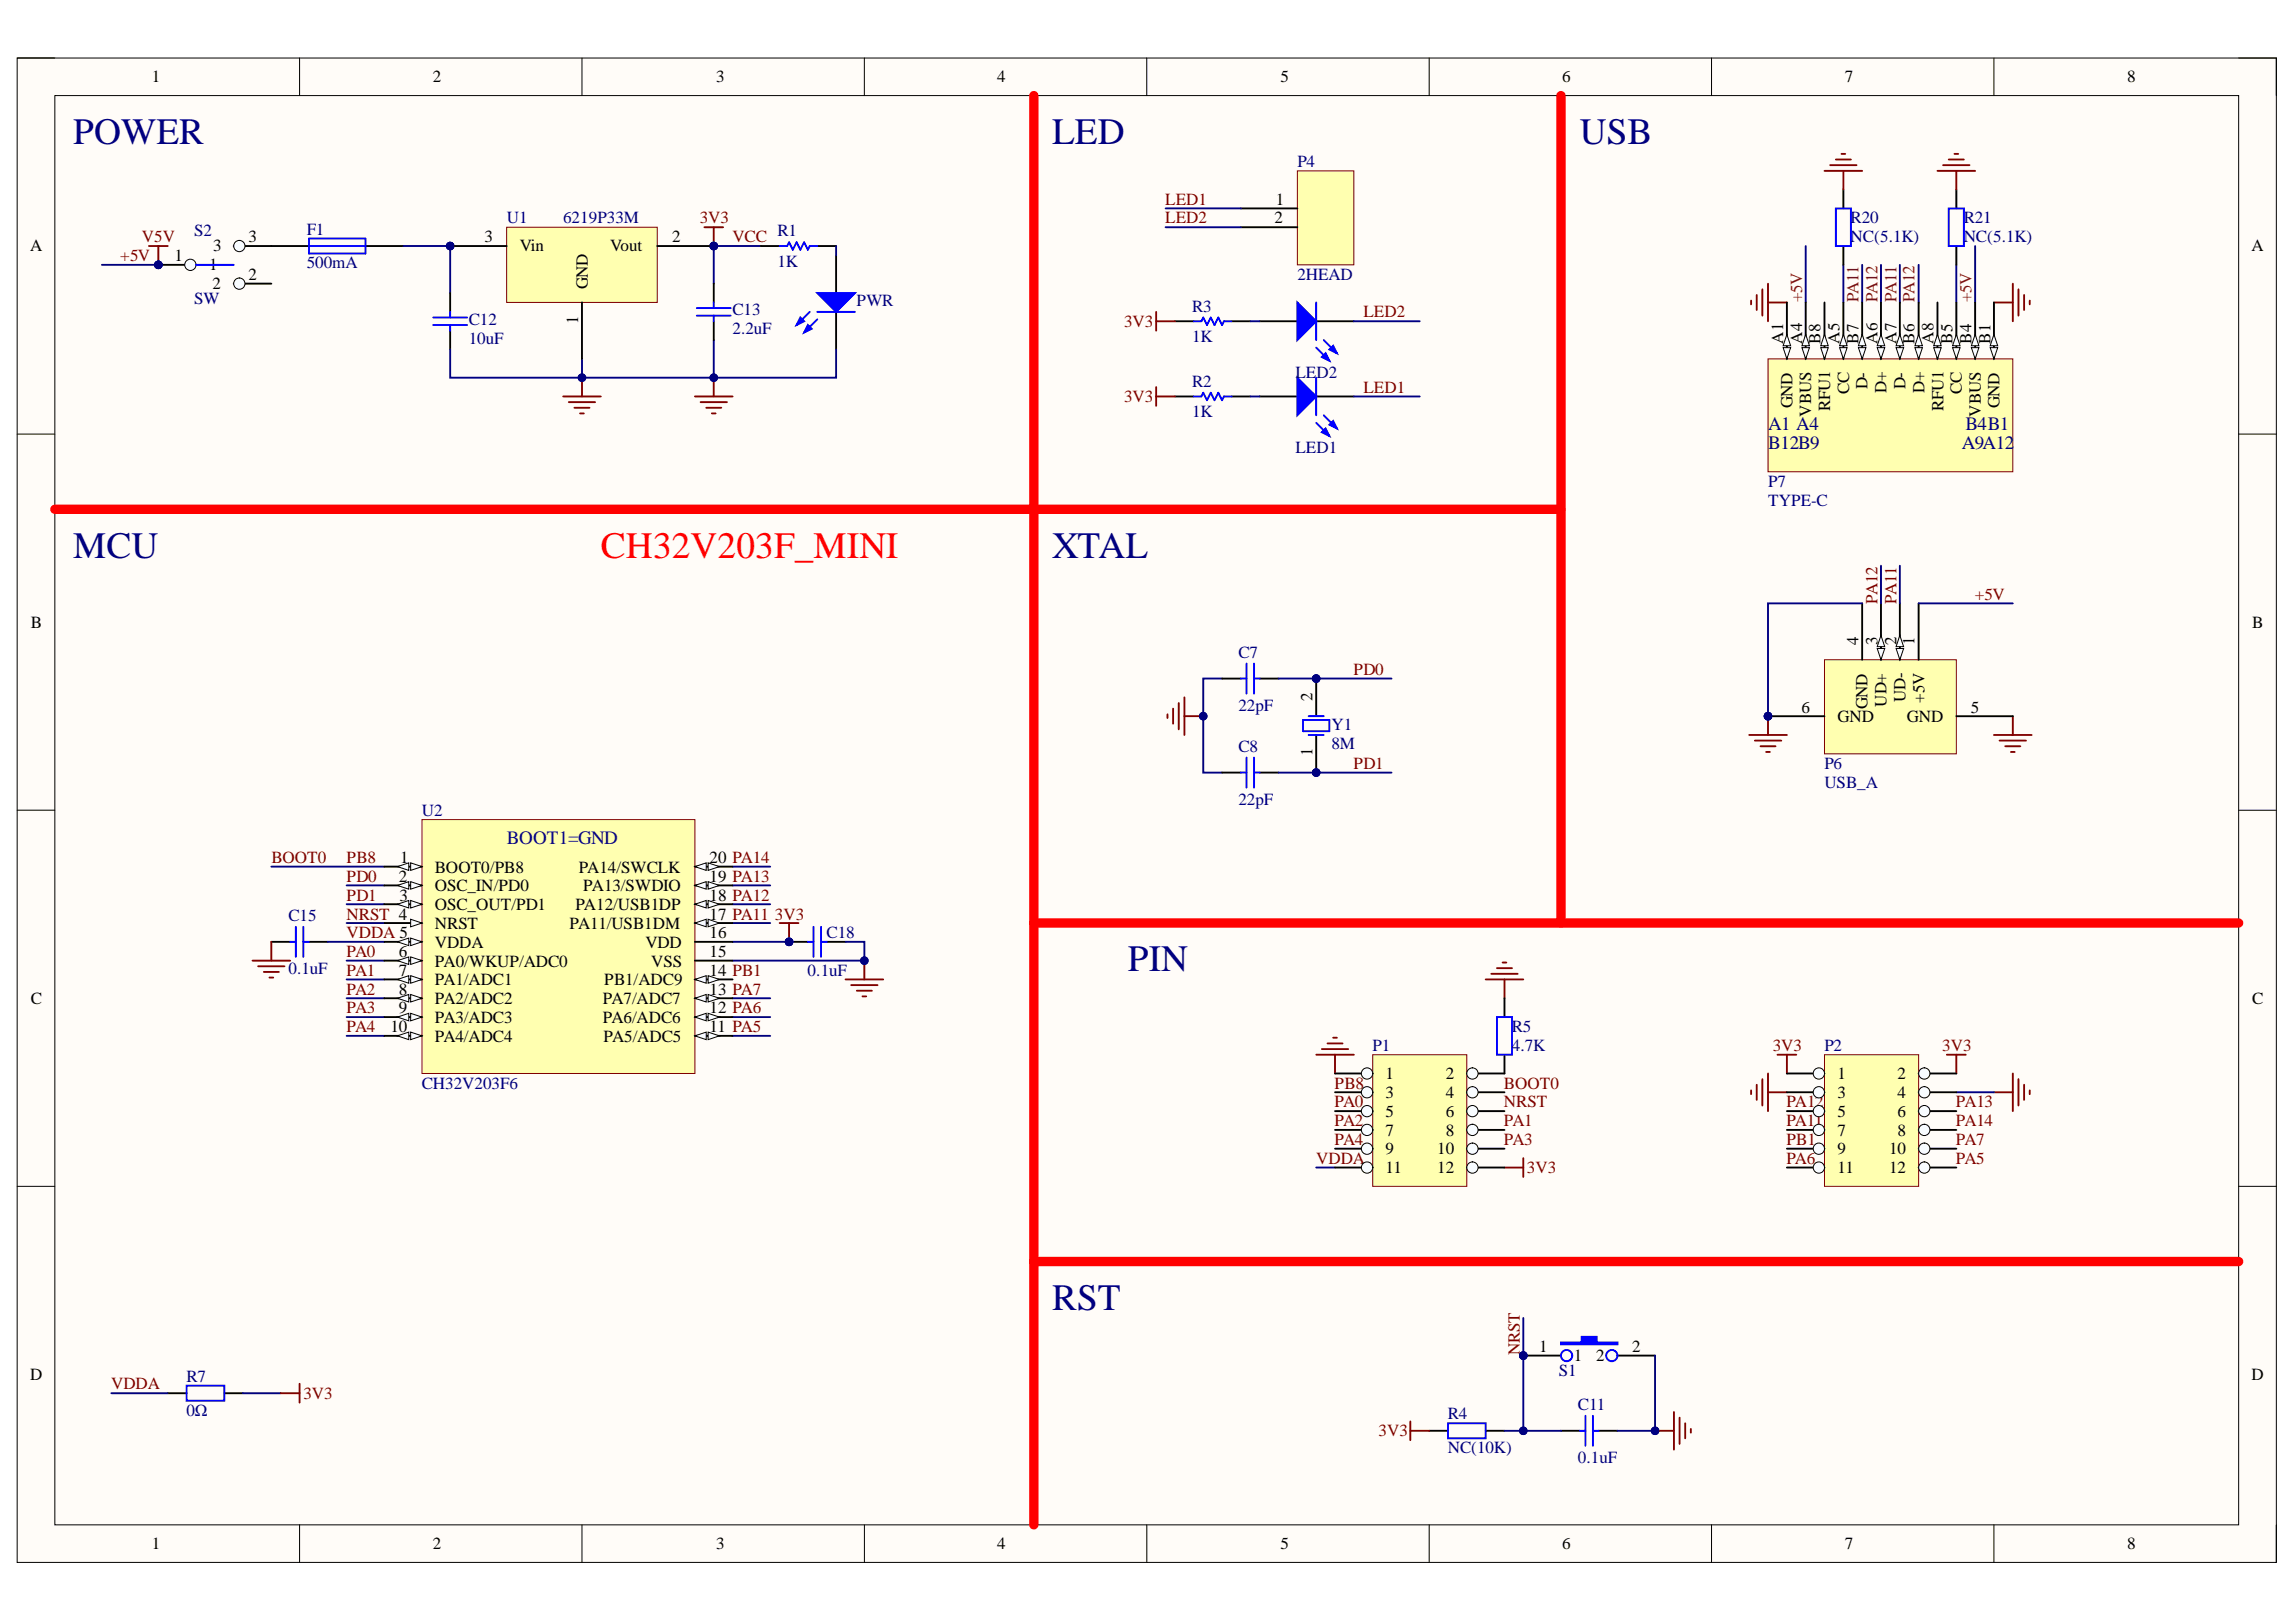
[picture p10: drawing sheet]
<svg xmlns="http://www.w3.org/2000/svg" width="297mm" height="210mm" viewBox="0 0 297 210" stroke-linecap="round" stroke-linejoin="round" font-family="sans-serif">
<defs><g id="words">
<g font-size="4.8" fill="#000080">
<text x="9.5" y="18.6">POWER</text>
<text x="136.1" y="18.6">LED</text>
<text x="204.4" y="18.6">USB</text>
<text x="9.5" y="72.2">MCU</text>
<text x="136.1" y="72.2">XTAL</text>
<text x="145.9" y="125.7">PIN</text>
<text x="136.1" y="169.5">RST</text>
</g>
<text font-size="4.8" fill="#f00" x="77.7" y="72.2">CH32V203F_MINI</text>
<g font-size="2.5" fill="#000080">
<text x="228.8" y="58.1">B12B9</text>
<text x="228.8" y="55.6">A1 A4</text>
<text x="253.8" y="58.1">A9A12</text>
<text x="254.3" y="55.6">B4B1</text>
</g>
<text font-size="2.5" fill="#0c0087" x="65.6" y="109.2">BOOT1=GND</text>
<g font-size="2.2">
<text x="19.6" y="10.6">1</text>
<text x="56" y="10.6">2</text>
<text x="92.6" y="10.6">3</text>
<text x="129" y="10.6">4</text>
<text x="165.6" y="10.6">5</text>
<text x="202.1" y="10.6">6</text>
<text x="238.7" y="10.6">7</text>
<text x="275.2" y="10.6">8</text>
<text x="164.9" y="28.9">2</text>
<text x="165.1" y="26.5">1</text>
<text x="3.9" y="32.5">A</text>
<text x="22.6" y="33.8">1</text>
<text x="27.1" y="35">1</text>
<text x="27.6" y="32.5">3</text>
<text x="32.1" y="31.4">3</text>
<text x="62.7" y="31.4">3</text>
<text x="67.3" y="32.5">Vin</text>
<text x="78.9" y="32.5">Vout</text>
<text x="87" y="31.4">2</text>
<text x="291.3" y="32.5">A</text>
<text x="27.5" y="37.4">2</text>
<text x="32.1" y="36.3">2</text>
<text x="74.8" y="41.9" transform="rotate(-90 74.8 41.9)">1</text>
<text x="76.1" y="37.4" transform="rotate(-90 76.1 37.4)">GND</text>
<text x="230.7" y="44.5" transform="rotate(-90 230.7 44.5)">A1</text>
<text x="233.2" y="44.5" transform="rotate(-90 233.2 44.5)">A4</text>
<text x="235.5" y="44.5" transform="rotate(-90 235.5 44.5)">B8</text>
<text x="238" y="44.5" transform="rotate(-90 238 44.5)">A5</text>
<text x="240.4" y="44.5" transform="rotate(-90 240.4 44.5)">B7</text>
<text x="242.9" y="44.5" transform="rotate(-90 242.9 44.5)">A6</text>
<text x="245.3" y="44.5" transform="rotate(-90 245.3 44.5)">A7</text>
<text x="247.7" y="44.5" transform="rotate(-90 247.7 44.5)">B6</text>
<text x="250.2" y="44.5" transform="rotate(-90 250.2 44.5)">A8</text>
<text x="252.6" y="44.5" transform="rotate(-90 252.6 44.5)">B5</text>
<text x="255.1" y="44.5" transform="rotate(-90 255.1 44.5)">B4</text>
<text x="257.5" y="44.5" transform="rotate(-90 257.5 44.5)">B1</text>
<text x="231.9" y="52.8" transform="rotate(-90 231.9 52.8)">GND</text>
<text x="234.3" y="53.9" transform="rotate(-90 234.3 53.9)">VBUS</text>
<text x="236.8" y="53.3" transform="rotate(-90 236.8 53.3)">RFU1</text>
<text x="239.2" y="51" transform="rotate(-90 239.2 51)">CC</text>
<text x="241.6" y="50.4" transform="rotate(-90 241.6 50.4)">D-</text>
<text x="244.1" y="50.9" transform="rotate(-90 244.1 50.9)">D+</text>
<text x="246.5" y="50.4" transform="rotate(-90 246.5 50.4)">D-</text>
<text x="249" y="50.9" transform="rotate(-90 249 50.9)">D+</text>
<text x="251.4" y="53.3" transform="rotate(-90 251.4 53.3)">RFU1</text>
<text x="253.8" y="51" transform="rotate(-90 253.8 51)">CC</text>
<text x="256.2" y="53.9" transform="rotate(-90 256.2 53.9)">VBUS</text>
<text x="258.7" y="52.8" transform="rotate(-90 258.7 52.8)">GND</text>
<text x="4" y="81.2">B</text>
<text x="240.4" y="83.4" transform="rotate(-90 240.4 83.4)">4</text>
<text x="242.9" y="83.4" transform="rotate(-90 242.9 83.4)">3</text>
<text x="245.3" y="83.4" transform="rotate(-90 245.3 83.4)">2</text>
<text x="247.7" y="83.4" transform="rotate(-90 247.7 83.4)">1</text>
<text x="291.4" y="81.2">B</text>
<text x="169.8" y="90.7" transform="rotate(-90 169.8 90.7)">2</text>
<text x="233.1" y="92.2">6</text>
<text x="237.7" y="93.4">GND</text>
<text x="241.6" y="91.8" transform="rotate(-90 241.6 91.8)">GND</text>
<text x="244.1" y="91.5" transform="rotate(-90 244.1 91.5)">UD+</text>
<text x="246.5" y="90.9" transform="rotate(-90 246.5 90.9)">UD-</text>
<text x="246.7" y="93.4">GND</text>
<text x="249" y="91" transform="rotate(-90 249 91)">+5V</text>
<text x="255" y="92.2">5</text>
<text x="169.8" y="97.9" transform="rotate(-90 169.8 97.9)">1</text>
<text x="51.8" y="111.7">1</text>
<text x="56.3" y="112.9">BOOT0/PB8</text>
<text x="74.9" y="112.9">PA14/SWCLK</text>
<text x="91.8" y="111.7">20 PA14</text>
<text x="51.6" y="114.1">2</text>
<text x="51.7" y="116.6">3</text>
<text x="56.3" y="115.3">OSC_IN/PD0</text>
<text x="56.3" y="117.7">OSC_OUT/PD1</text>
<text x="74.4" y="117.7">PA12/USB1DP</text>
<text x="75.5" y="115.3">PA13/SWDIO</text>
<text x="91.8" y="114.1">19 PA13</text>
<text x="91.8" y="119">17 PA11</text>
<text x="91.8" y="116.6">18 PA12</text>
<text x="51.6" y="123.8">6</text>
<text x="56.3" y="120.2">NRST</text>
<text x="56.3" y="125.1">PA0/WKUP/ADC0</text>
<text x="56.3" y="122.6">VDDA</text>
<text x="73.7" y="120.2">PA11/USB1DM</text>
<text x="83.5" y="122.6">VDD</text>
<text x="84.3" y="125.1">VSS</text>
<text x="91.8" y="123.8">15</text>
<text x="91.8" y="121.4">16</text>
<text x="4" y="129.9">C</text>
<text x="51.6" y="128.7">8</text>
<text x="51.6" y="131.1">9</text>
<text x="51.6" y="126.3">7</text>
<text x="56.3" y="129.9">PA2/ADC2</text>
<text x="56.3" y="127.5">PA1/ADC1</text>
<text x="78" y="129.9">PA7/ADC7</text>
<text x="78.2" y="127.5">PB1/ADC9</text>
<text x="91.8" y="131.1">12 PA6</text>
<text x="91.8" y="128.7">13 PA7</text>
<text x="91.8" y="126.3">14 PB1</text>
<text x="291.4" y="129.9">C</text>
<text x="50.5" y="133.6">10</text>
<text x="56.3" y="132.4">PA3/ADC3</text>
<text x="56.3" y="134.8">PA4/ADC4</text>
<text x="78" y="132.4">PA6/ADC6</text>
<text x="78.1" y="134.8">PA5/ADC5</text>
<text x="91.8" y="133.6">11 PA5</text>
<text x="179.3" y="139.6">1</text>
<text x="179.3" y="142.1">3</text>
<text x="187" y="139.6">2</text>
<text x="187" y="142.1">4</text>
<text x="237.7" y="139.6">1</text>
<text x="237.7" y="142.1">3</text>
<text x="245.5" y="139.6">2</text>
<text x="245.5" y="142.1">4</text>
<text x="179.3" y="144.5">5</text>
<text x="179.3" y="147">7</text>
<text x="179.3" y="149.4">9</text>
<text x="185.9" y="149.4">10</text>
<text x="187" y="144.5">6</text>
<text x="187" y="147">8</text>
<text x="237.7" y="144.5">5</text>
<text x="237.7" y="147">7</text>
<text x="237.7" y="149.4">9</text>
<text x="244.4" y="149.4">10</text>
<text x="245.5" y="144.5">6</text>
<text x="245.5" y="147">8</text>
<text x="179.3" y="151.8">11</text>
<text x="185.9" y="151.8">12</text>
<text x="237.7" y="151.8">11</text>
<text x="244.4" y="151.8">12</text>
<text x="3.9" y="178.6">D</text>
<text x="199.1" y="175">1</text>
<text x="203.6" y="176.2">1</text>
<text x="206.5" y="176.2">2</text>
<text x="211.2" y="175">2</text>
<text x="291.3" y="178.6">D</text>
<text x="19.6" y="200.5">1</text>
<text x="56" y="200.5">2</text>
<text x="92.6" y="200.5">3</text>
<text x="129" y="200.5">4</text>
<text x="165.6" y="200.5">5</text>
<text x="202.1" y="200.5">6</text>
<text x="238.7" y="200.5">7</text>
<text x="275.2" y="200.5">8</text>
</g>
<g font-size="2.2" fill="#000080">
<text x="167.8" y="21.6">P4</text>
<text x="65.6" y="28.9">U1</text>
<text x="72.8" y="28.9">6219P33M</text>
<text x="239.4" y="28.9">R20</text>
<text x="254" y="28.9">R21</text>
<text x="25.1" y="30.6">S2</text>
<text x="39.7" y="30.4">F1</text>
<text x="39.7" y="34.7">500mA</text>
<text x="100.6" y="34.6">1K</text>
<text x="100.6" y="30.6">R1</text>
<text x="239.4" y="31.4">NC(5.1K)</text>
<text x="254" y="31.4">NC(5.1K)</text>
<text x="25.1" y="39.4">SW</text>
<text x="94.7" y="40.8">C13</text>
<text x="110.8" y="39.6">PWR</text>
<text x="154.2" y="40.4">R3</text>
<text x="167.8" y="36.3">2HEAD</text>
<text x="60.7" y="42.1">C12</text>
<text x="60.7" y="44.5">10uF</text>
<text x="94.7" y="43.3">2.2uF</text>
<text x="154.2" y="44.3">1K</text>
<text x="154.2" y="50.1">R2</text>
<text x="167.6" y="48.9">LED2</text>
<text x="154.2" y="54">1K</text>
<text x="167.6" y="58.7">LED1</text>
<text x="228.8" y="63">P7</text>
<text x="228.8" y="65.4">TYPE-C</text>
<text x="160.2" y="85.1">C7</text>
<text x="160.2" y="92">22pF</text>
<text x="172.2" y="94.4">Y1</text>
<text x="160.2" y="97.3">C8</text>
<text x="172.2" y="96.9">8M</text>
<text x="236" y="99.5">P6</text>
<text x="236" y="101.9">USB_A</text>
<text x="54.6" y="105.6">U2</text>
<text x="160.2" y="104.1">22pF</text>
<text x="37.3" y="119.2">C15</text>
<text x="106.9" y="121.4">C18</text>
<text x="37.3" y="126">0.1uF</text>
<text x="104.5" y="126.3">0.1uF</text>
<text x="177.6" y="136">P1</text>
<text x="195.6" y="133.6">R5</text>
<text x="195.6" y="136">4.7K</text>
<text x="236" y="136">P2</text>
<text x="54.6" y="140.9">CH32V203F6</text>
<text x="24.1" y="178.9">R7</text>
<text x="201.7" y="178.1">S1</text>
<text x="24.1" y="183.3">0Ω</text>
<text x="187.3" y="183.7">R4</text>
<text x="204.1" y="182.5">C11</text>
<text x="187.3" y="188.1">NC(10K)</text>
<text x="204.1" y="189.3">0.1uF</text>
</g>
<g font-size="2.2" fill="#800000">
<text x="90.5" y="28.9">3V3</text>
<text x="150.8" y="26.5">LED1</text>
<text x="150.8" y="28.9">LED2</text>
<text x="15.6" y="33.8">+5V</text>
<text x="18.4" y="31.4">V5V</text>
<text x="94.7" y="31.4">VCC</text>
<text x="176.4" y="41.1">LED2</text>
<text x="145.4" y="42.3">3V3</text>
<text x="145.4" y="52.1">3V3</text>
<text x="176.4" y="50.8">LED1</text>
<text x="255.5" y="77.6">+5V</text>
<text x="242.9" y="78.1" transform="rotate(-90 242.9 78.1)">PA12</text>
<text x="245.3" y="78.1" transform="rotate(-90 245.3 78.1)">PA11</text>
<text x="175.1" y="87.3">PD0</text>
<text x="175.1" y="99.5">PD1</text>
<text x="35.1" y="111.7">BOOT0</text>
<text x="44.8" y="111.7">PB8</text>
<text x="44.8" y="114.1">PD0</text>
<text x="44.8" y="116.6">PD1</text>
<text x="44.8" y="119">NRST 4</text>
<text x="100.2" y="119">3V3</text>
<text x="44.8" y="123.8">PA0</text>
<text x="44.8" y="121.4">VDDA 5</text>
<text x="44.8" y="126.3">PA1</text>
<text x="44.8" y="128.7">PA2</text>
<text x="44.8" y="131.1">PA3</text>
<text x="44.8" y="133.6">PA4</text>
<text x="229.3" y="136">3V3</text>
<text x="251.3" y="136">3V3</text>
<text x="172.7" y="143.3">PA0</text>
<text x="172.7" y="140.9">PB8</text>
<text x="194.6" y="143.3">NRST</text>
<text x="194.6" y="140.9">BOOT0</text>
<text x="231.1" y="143.3">PA12</text>
<text x="253" y="143.3">PA13</text>
<text x="172.7" y="145.7">PA2</text>
<text x="172.7" y="148.2">PA4</text>
<text x="194.6" y="145.7">PA1</text>
<text x="194.6" y="148.2">PA3</text>
<text x="231.1" y="145.7">PA11</text>
<text x="231.1" y="148.2">PB1</text>
<text x="253" y="148.2">PA7</text>
<text x="253" y="145.7">PA14</text>
<text x="170.3" y="150.6">VDDA</text>
<text x="197.5" y="151.8">3V3</text>
<text x="231.1" y="150.6">PA6</text>
<text x="253" y="150.6">PA5</text>
<text x="14.4" y="179.8">VDDA</text>
<text x="196.6" y="175.4" transform="rotate(-90 196.6 175.4)">NRST</text>
<text x="39.3" y="181.1">3V3</text>
<text x="178.3" y="185.9">3V3</text>
</g>
<g font-size="2.2" fill="#781915">
<text x="233.2" y="39.1" transform="rotate(-90 233.2 39.1)">+5V</text>
<text x="240.4" y="39.1" transform="rotate(-90 240.4 39.1)">PA11</text>
<text x="242.9" y="39.1" transform="rotate(-90 242.9 39.1)">PA12</text>
<text x="245.3" y="39.1" transform="rotate(-90 245.3 39.1)">PA11</text>
<text x="247.7" y="39.1" transform="rotate(-90 247.7 39.1)">PA12</text>
<text x="255.1" y="39.1" transform="rotate(-90 255.1 39.1)">+5V</text>
</g>
</g></defs>
<path d="M2.2 7.5h292.3v194.7h-292.3z" fill-rule="evenodd" fill="#fffcf8"/>
<path d="M2.2 7.5h292.3v194.7h-292.3z" fill="none" stroke="#000" stroke-width=".13"/>
<path d="M7.1 12.4h282.5v184.9h-282.5z" fill-rule="evenodd" fill="#fffcf8"/>
<g fill="none" stroke="#000" stroke-width=".13">
<path d="M2.2 7.5h4.9M7.1 12.4h282.5v184.9h-282.5zM38.8 7.5v4.9M75.3 7.5v4.9M111.8 7.5v4.9M148.4 7.5v4.9M184.9 7.5v4.9M221.4 7.5v4.9M258 7.5v4.9M289.6 7.5h4.9v4.9M2.2 56.2h4.9M289.6 56.2h4.9"/>
<path d="M2.2 104.9h4.9M289.6 104.9h4.9M2.2 153.5h4.9M289.6 153.5h4.9M38.8 197.3v4.9M75.3 197.3v4.9M111.8 197.3v4.9M148.4 197.3v4.9M184.9 197.3v4.9M221.4 197.3v4.9M258 197.3v4.9M294.5 197.3v4.9"/>
</g>
<path d="M192.2 126.7h4.9M192.9 126h3.4M193.7 125.3h1.9M194.4 124.6h.5M194.6 126.7v2.5" fill="none" stroke="#800000" stroke-width=".24"/>
<path d="M184.9 185.2h2.4M192.2 185.2h2.4M201.9 185.2h2.5M206.8 185.2h2.5" fill="none" stroke="#000" stroke-width=".24"/>
<path d="M187.3 184.2h4.9v1.9h-4.9zM204.4 185.2h.7M205.1 183.2v3.9M206.1 183.2v3.9M206.1 185.2h.7" fill="none" stroke="#00f" stroke-width=".24"/>
<circle cx="197.1" cy="175.4" r=".49" fill="#000080"/>
<circle cx="197.1" cy="175.4" r=".49" fill="none" stroke="#000080" stroke-width=".13"/>
<path d="M197.1 175.4h4.8" fill="none" stroke="#000" stroke-width=".24"/>
<circle cx="197.1" cy="175.4" r=".49" fill="#000080"/>
<circle cx="197.1" cy="175.4" r=".49" fill="none" stroke="#000080" stroke-width=".13"/>
<path d="M209.3 175.4h4.8" fill="none" stroke="#000" stroke-width=".24"/>
<path d="M201.9 173.7h2.7v-.7h2v.7h2.7v.3h-7.4z" fill-rule="evenodd" fill="#00f"/>
<g fill="none" stroke="#00f" stroke-width=".24">
<path d="M201.9 173.7h2.7v-.7h2v.7h2.7v.3h-7.4z"/>
<circle cx="202.7" cy="175.4" r=".73"/>
<circle cx="208.5" cy="175.4" r=".73"/>
</g>
<path d="M194.6 185.2h7.3" fill="none" stroke="#000080" stroke-width=".24"/>
<circle cx="197.1" cy="185.2" r=".49" fill="#000080"/>
<circle cx="197.1" cy="185.2" r=".49" fill="none" stroke="#000080" stroke-width=".13"/>
<path d="M197.1 170.6v14.6" fill="none" stroke="#000080" stroke-width=".24"/>
<circle cx="197.1" cy="185.2" r=".49" fill="#000080"/>
<circle cx="197.1" cy="185.2" r=".49" fill="none" stroke="#000080" stroke-width=".13"/>
<circle cx="197.1" cy="175.4" r=".49" fill="#000080"/>
<circle cx="197.1" cy="175.4" r=".49" fill="none" stroke="#000080" stroke-width=".13"/>
<path d="M214.1 175.4v9.8h-4.8" fill="none" stroke="#000080" stroke-width=".24"/>
<circle cx="214.1" cy="185.2" r=".49" fill="#000080"/>
<circle cx="214.1" cy="185.2" r=".49" fill="none" stroke="#000080" stroke-width=".13"/>
<path d="M214.1 185.2h2.5M216.6 182.7v4.9M217.3 183.5v3.4M218 184.2v1.9M218.7 184.9v.5" fill="none" stroke="#800000" stroke-width=".24"/>
<circle cx="214.1" cy="185.2" r=".49" fill="#000080"/>
<circle cx="214.1" cy="185.2" r=".49" fill="none" stroke="#000080" stroke-width=".13"/>
<path d="M182.5 183.9v2.5M182.5 185.2h2.4" fill="none" stroke="#800000" stroke-width=".24"/>
<circle cx="197.1" cy="175.4" r=".49" fill="#000080"/>
<circle cx="197.1" cy="175.4" r=".49" fill="none" stroke="#000080" stroke-width=".13"/>
<circle cx="170.3" cy="100" r=".49" fill="#000080"/>
<circle cx="170.3" cy="100" r=".49" fill="none" stroke="#000080" stroke-width=".13"/>
<circle cx="170.3" cy="87.8" r=".49" fill="#000080"/>
<circle cx="170.3" cy="87.8" r=".49" fill="none" stroke="#000080" stroke-width=".13"/>
<path d="M170.3 95.1v4.9" fill="none" stroke="#000" stroke-width=".24"/>
<circle cx="170.3" cy="100" r=".49" fill="#000080"/>
<circle cx="170.3" cy="100" r=".49" fill="none" stroke="#000080" stroke-width=".13"/>
<path d="M170.3 87.8v4.9" fill="none" stroke="#000" stroke-width=".24"/>
<circle cx="170.3" cy="87.8" r=".49" fill="#000080"/>
<circle cx="170.3" cy="87.8" r=".49" fill="none" stroke="#000080" stroke-width=".13"/>
<path d="M168.6 93.2h3.4v1.4h-3.4zM169.3 92.7h2M169.3 95.1h2" fill="none" stroke="#00f" stroke-width=".24"/>
<path d="M158.1 87.8h-2.4v12.2h2.4" fill="none" stroke="#000080" stroke-width=".24"/>
<circle cx="155.7" cy="92.7" r=".49" fill="#000080"/>
<circle cx="155.7" cy="92.7" r=".49" fill="none" stroke="#000080" stroke-width=".13"/>
<path d="M158.1 87.8h2.4M158.1 100h2.4M163 87.8h2.4M163 100h2.4" fill="none" stroke="#000" stroke-width=".24"/>
<path d="M160.5 87.8h.8M160.5 100h.8M161.3 85.9v3.9M161.3 98v3.9M162.2 85.9v3.9M162.2 98v3.9M162.2 87.8h.8M162.2 100h.8" fill="none" stroke="#00f" stroke-width=".24"/>
<path d="M165.4 87.8h14.6" fill="none" stroke="#000080" stroke-width=".24"/>
<circle cx="170.3" cy="87.8" r=".49" fill="#000080"/>
<circle cx="170.3" cy="87.8" r=".49" fill="none" stroke="#000080" stroke-width=".13"/>
<path d="M165.4 100h14.6" fill="none" stroke="#000080" stroke-width=".24"/>
<circle cx="170.3" cy="100" r=".49" fill="#000080"/>
<circle cx="170.3" cy="100" r=".49" fill="none" stroke="#000080" stroke-width=".13"/>
<path d="M194.6 129.2v2.4M194.6 136.5v2.4" fill="none" stroke="#000" stroke-width=".24"/>
<path d="M193.7 131.6h1.9v4.9h-1.9z" fill="none" stroke="#00f" stroke-width=".24"/>
<path d="M151 92.4v.5M151.8 91.7v2M152.5 91v3.4M153.2 90.2v4.9M153.2 92.7h2.5" fill="none" stroke="#800000" stroke-width=".24"/>
<circle cx="155.7" cy="92.7" r=".49" fill="#000080"/>
<circle cx="155.7" cy="92.7" r=".49" fill="none" stroke="#000080" stroke-width=".13"/>
<path d="M19.3 31.8h2.4M20.5 31.8v2.5" fill="none" stroke="#800000" stroke-width=".24"/>
<circle cx="20.5" cy="34.3" r=".49" fill="#000080"/>
<circle cx="20.5" cy="34.3" r=".49" fill="none" stroke="#000080" stroke-width=".13"/>
<path d="M35.1 31.8h4.9M47.3 31.8h4.8" fill="none" stroke="#000" stroke-width=".24"/>
<path d="M40 30.9h7.3v1.9h-7.3zM40 31.8h7.3" fill="none" stroke="#00f" stroke-width=".24"/>
<path d="M91.1 29.4h2.5M92.3 29.4v2.4" fill="none" stroke="#800000" stroke-width=".24"/>
<circle cx="92.3" cy="31.8" r=".49" fill="#000080"/>
<circle cx="92.3" cy="31.8" r=".49" fill="none" stroke="#000080" stroke-width=".13"/>
<path d="M72.9 51.3h4.8M73.6 52h3.4M74.3 52.8h2M75 53.5h.5M75.3 48.9v2.4" fill="none" stroke="#800000" stroke-width=".24"/>
<circle cx="75.3" cy="48.9" r=".49" fill="#000080"/>
<circle cx="75.3" cy="48.9" r=".49" fill="none" stroke="#000080" stroke-width=".13"/>
<path d="M89.9 51.3h4.9M90.6 52h3.4M91.4 52.8h1.9M92.1 53.5h.5M92.3 48.9v2.4" fill="none" stroke="#800000" stroke-width=".24"/>
<circle cx="92.3" cy="48.9" r=".49" fill="#000080"/>
<circle cx="92.3" cy="48.9" r=".49" fill="none" stroke="#000080" stroke-width=".13"/>
<path d="M98.4 31.8h-6.1v4.9" fill="none" stroke="#000080" stroke-width=".24"/>
<circle cx="92.3" cy="31.8" r=".49" fill="#000080"/>
<circle cx="92.3" cy="31.8" r=".49" fill="none" stroke="#000080" stroke-width=".13"/>
<path d="M108.2 33.1v4.8M108.2 40.4v4.8" fill="none" stroke="#000" stroke-width=".24"/>
<path d="M105.7 37.9h4.9l-2.4 2.5z" fill="#00f"/>
<path d="M105.7 37.9h4.9l-2.4 2.5zM104.8 40.4l-1.7 1.7M105.7 41.3l-1.7 1.7" fill="none" stroke="#00f" stroke-width=".24"/>
<path d="M104.5 42.1l.5 .4-1 .5z" fill="#00f"/>
<path d="M104.5 42.1l.5 .4-1 .5z" fill="none" stroke="#00f" stroke-width=".24"/>
<path d="M103.5 41.1l.5 .5-.9 .5z" fill="#00f"/>
<path d="M100.9 31.8h.9l.3-.4 .5 .9 .5-.9 .4 .9 .5-.9 .5 .9 .3-.5h.9M103.5 41.1l.5 .5-.9 .5zM105.7 40.4h4.9" fill="none" stroke="#00f" stroke-width=".24"/>
<path d="M98.4 31.8h2.5M105.7 31.8h2.5" fill="none" stroke="#000" stroke-width=".24"/>
<path d="M108.2 31.8v1.3" fill="none" stroke="#000080" stroke-width=".24"/>
<circle cx="20.5" cy="34.3" r=".49" fill="#000080"/>
<circle cx="20.5" cy="34.3" r=".49" fill="none" stroke="#000080" stroke-width=".13"/>
<path d="M20.5 34.3h4.9" fill="none" stroke="#000" stroke-width=".24"/>
<circle cx="24.6" cy="34.3" r=".73" fill="#f8fcff"/>
<circle cx="24.6" cy="34.3" r=".73" fill="none" stroke="#000" stroke-width=".13"/>
<circle cx="20.5" cy="34.3" r=".49" fill="#000080"/>
<circle cx="20.5" cy="34.3" r=".49" fill="none" stroke="#000080" stroke-width=".13"/>
<path d="M30.2 31.8h4.9" fill="none" stroke="#000" stroke-width=".24"/>
<circle cx="31" cy="31.8" r=".73" fill="#f8fcff"/>
<circle cx="31" cy="31.8" r=".73" fill="none" stroke="#000" stroke-width=".13"/>
<path d="M30.2 36.7h4.9" fill="none" stroke="#000" stroke-width=".24"/>
<circle cx="31" cy="36.7" r=".73" fill="#f8fcff"/>
<circle cx="31" cy="36.7" r=".73" fill="none" stroke="#000" stroke-width=".13"/>
<path d="M25.4 34.3h4.8" fill="none" stroke="#00f" stroke-width=".24"/>
<path d="M13.2 34.3h7.3" fill="none" stroke="#000080" stroke-width=".24"/>
<circle cx="20.5" cy="34.3" r=".49" fill="#000080"/>
<circle cx="20.5" cy="34.3" r=".49" fill="none" stroke="#000080" stroke-width=".13"/>
<path d="M52.1 31.8h6.1v6.1" fill="none" stroke="#000080" stroke-width=".24"/>
<circle cx="58.2" cy="31.8" r=".49" fill="#000080"/>
<circle cx="58.2" cy="31.8" r=".49" fill="none" stroke="#000080" stroke-width=".13"/>
<path d="M92.3 44v4.9" fill="none" stroke="#000080" stroke-width=".24"/>
<circle cx="92.3" cy="48.9" r=".49" fill="#000080"/>
<circle cx="92.3" cy="48.9" r=".49" fill="none" stroke="#000080" stroke-width=".13"/>
<path d="M226.3 95.1h4.9M227 95.8h3.4M227.8 96.6h1.9M228.5 97.3h.5M228.7 92.7v2.4" fill="none" stroke="#800000" stroke-width=".24"/>
<circle cx="228.7" cy="92.7" r=".49" fill="#000080"/>
<circle cx="228.7" cy="92.7" r=".49" fill="none" stroke="#000080" stroke-width=".13"/>
<path d="M258 95.1h4.8M258.7 95.8h3.4M259.4 96.6h2M260.2 97.3h.4M260.4 92.7v2.4" fill="none" stroke="#800000" stroke-width=".24"/>
<circle cx="228.7" cy="92.7" r=".49" fill="#000080"/>
<circle cx="228.7" cy="92.7" r=".49" fill="none" stroke="#000080" stroke-width=".13"/>
<path d="M236 85.4h17.1v12.2h-17.1z" fill-rule="evenodd" fill="#ffffb0"/>
<path d="M236 85.4h17.1v12.2h-17.1z" fill="none" stroke="#800000" stroke-width=".13"/>
<path d="M240.9 78.1v7.3M248.2 78.1v7.3M228.7 92.7h7.3" fill="none" stroke="#000" stroke-width=".24"/>
<circle cx="228.7" cy="92.7" r=".49" fill="#000080"/>
<circle cx="228.7" cy="92.7" r=".49" fill="none" stroke="#000080" stroke-width=".13"/>
<path d="M243.3 78.1v7.3" fill="none" stroke="#000" stroke-width=".24"/>
<path d="M242.9 83.9h.9l-.5 1.5z" fill="#f8fcff"/>
<path d="M242.9 83.9h.9l-.5 1.5z" fill="none" stroke="#000" stroke-width=".13"/>
<path d="M243.3 82.2l.5 1.5h-.9z" fill="#f8fcff"/>
<path d="M243.3 82.2l.5 1.5h-.9z" fill="none" stroke="#000" stroke-width=".13"/>
<path d="M245.8 78.1v7.3" fill="none" stroke="#000" stroke-width=".24"/>
<path d="M245.3 83.9h1l-.5 1.5z" fill="#f8fcff"/>
<path d="M245.3 83.9h1l-.5 1.5z" fill="none" stroke="#000" stroke-width=".13"/>
<path d="M245.8 82.2l.5 1.5h-1z" fill="#f8fcff"/>
<path d="M245.8 82.2l.5 1.5h-1z" fill="none" stroke="#000" stroke-width=".13"/>
<path d="M253.1 92.7h7.3" fill="none" stroke="#000" stroke-width=".24"/>
<path d="M240.9 78.1h-12.2v14.6M243.3 73.2v4.9M245.8 73.2v4.9" fill="none" stroke="#000080" stroke-width=".24"/>
<circle cx="228.7" cy="92.7" r=".49" fill="#000080"/>
<circle cx="228.7" cy="92.7" r=".49" fill="none" stroke="#000080" stroke-width=".13"/>
<path d="M248.2 78.1h12.2M14.4 180.3h7.3M31.4 180.3h4.9" fill="none" stroke="#000080" stroke-width=".24"/>
<path d="M163 51.3h4.8M170.3 51.3h4.8M21.7 180.3h2.4M29 180.3h2.4" fill="none" stroke="#000" stroke-width=".24"/>
<path d="M24.1 179.3h4.9v2h-4.9z" fill="none" stroke="#00f" stroke-width=".24"/>
<path d="M38.8 179.1v2.4M36.3 180.3h2.5" fill="none" stroke="#800000" stroke-width=".24"/>
<path d="M167.8 48.9l2.5 2.4-2.5 2.4z" fill="#00f"/>
<path d="M167.8 48.9l2.5 2.4-2.5 2.4zM170.3 54.7l1.7 1.7M171.3 53.7l1.7 1.7" fill="none" stroke="#00f" stroke-width=".24"/>
<path d="M172 55l.5-.5 .5 .9z" fill="#00f"/>
<path d="M172 55l.5-.5 .5 .9z" fill="none" stroke="#00f" stroke-width=".24"/>
<path d="M171 55.9l.5-.5 .5 1z" fill="#00f"/>
<path d="M154.4 51.3h1l.3-.5 .5 1 .4-1 .5 1 .5-1 .5 1 .2-.5h1M170.3 48.9v4.8M171 55.9l.5-.5 .5 1z" fill="none" stroke="#00f" stroke-width=".24"/>
<path d="M152 51.3h2.4M159.3 51.3h2.5M163 41.6h4.8M170.3 41.6h4.8" fill="none" stroke="#000" stroke-width=".24"/>
<path d="M167.8 39.1l2.5 2.5-2.5 2.4z" fill="#00f"/>
<path d="M167.8 39.1l2.5 2.5-2.5 2.4zM170.3 45l1.7 1.7M171.3 44l1.7 1.7" fill="none" stroke="#00f" stroke-width=".24"/>
<path d="M172 45.2l.5-.5 .5 1z" fill="#00f"/>
<path d="M172 45.2l.5-.5 .5 1z" fill="none" stroke="#00f" stroke-width=".24"/>
<path d="M171 46.2l.5-.5 .5 1z" fill="#00f"/>
<path d="M170.3 39.1v4.9M154.4 41.6h1l.3-.5 .5 1 .4-1 .5 1 .5-1 .5 1 .2-.5h1M171 46.2l.5-.5 .5 1z" fill="none" stroke="#00f" stroke-width=".24"/>
<path d="M152 41.6h2.4M159.3 41.6h2.5" fill="none" stroke="#000" stroke-width=".24"/>
<path d="M161.8 51.3h1.2M161.8 41.6h1.2M175.1 51.3h8.6M175.1 41.6h8.6" fill="none" stroke="#000080" stroke-width=".24"/>
<path d="M167.8 22.1h7.3v12.2h-7.3z" fill-rule="evenodd" fill="#ffffb0"/>
<path d="M167.8 22.1h7.3v12.2h-7.3z" fill="none" stroke="#800000" stroke-width=".13"/>
<path d="M160.5 27h7.3M160.5 29.4h7.3" fill="none" stroke="#000" stroke-width=".24"/>
<path d="M150.8 27h9.7M150.8 29.4h9.7M233.6 31.8v7.3M238.5 34.3v4.8M240.9 34.3v4.8M243.3 34.3v4.8M245.8 34.3v4.8M248.2 34.3v4.8M253.1 34.3v4.8M255.5 31.8v7.3" fill="none" stroke="#000080" stroke-width=".24"/>
<path d="M226.5 38.9v.5M227.3 38.2v1.9M228 37.4v3.4M228.7 36.7v4.9M228.7 39.1h2.5M258 39.1h2.4M260.4 36.7v4.9M261.1 37.4v3.4M261.9 38.2v1.9M262.6 38.9v.5" fill="none" stroke="#800000" stroke-width=".24"/>
<path d="M228.7 46.4h31.7v14.6h-31.7z" fill-rule="evenodd" fill="#ffffb0"/>
<path d="M228.7 46.4h31.7v14.6h-31.7z" fill="none" stroke="#800000" stroke-width=".13"/>
<path d="M258 39.1v7.3" fill="none" stroke="#000" stroke-width=".24"/>
<path d="M257.5 45h.9l-.4 1.4z" fill="#f8fcff"/>
<path d="M257.5 45h.9l-.4 1.4z" fill="none" stroke="#000" stroke-width=".13"/>
<path d="M258 43.3l.4 1.4h-.9z" fill="#f8fcff"/>
<path d="M258 43.3l.4 1.4h-.9z" fill="none" stroke="#000" stroke-width=".13"/>
<path d="M255.5 39.1v7.3" fill="none" stroke="#000" stroke-width=".24"/>
<path d="M255 45h1l-.5 1.4z" fill="#f8fcff"/>
<path d="M255 45h1l-.5 1.4z" fill="none" stroke="#000" stroke-width=".13"/>
<path d="M255.5 43.3l.5 1.4h-1z" fill="#f8fcff"/>
<path d="M255.5 43.3l.5 1.4h-1z" fill="none" stroke="#000" stroke-width=".13"/>
<path d="M253.1 39.1v7.3" fill="none" stroke="#000" stroke-width=".24"/>
<path d="M252.6 45h1l-.5 1.4z" fill="#f8fcff"/>
<path d="M252.6 45h1l-.5 1.4z" fill="none" stroke="#000" stroke-width=".13"/>
<path d="M253.1 43.3l.5 1.4h-1z" fill="#f8fcff"/>
<path d="M253.1 43.3l.5 1.4h-1z" fill="none" stroke="#000" stroke-width=".13"/>
<path d="M248.2 39.1v7.3" fill="none" stroke="#000" stroke-width=".24"/>
<path d="M247.7 45h1l-.5 1.4z" fill="#f8fcff"/>
<path d="M247.7 45h1l-.5 1.4z" fill="none" stroke="#000" stroke-width=".13"/>
<path d="M248.2 43.3l.5 1.4h-1z" fill="#f8fcff"/>
<path d="M248.2 43.3l.5 1.4h-1z" fill="none" stroke="#000" stroke-width=".13"/>
<path d="M240.9 39.1v7.3" fill="none" stroke="#000" stroke-width=".24"/>
<path d="M240.4 45h1l-.5 1.4z" fill="#f8fcff"/>
<path d="M240.4 45h1l-.5 1.4z" fill="none" stroke="#000" stroke-width=".13"/>
<path d="M240.9 43.3l.5 1.4h-1z" fill="#f8fcff"/>
<path d="M240.9 43.3l.5 1.4h-1z" fill="none" stroke="#000" stroke-width=".13"/>
<path d="M236 39.1v7.3" fill="none" stroke="#000" stroke-width=".24"/>
<path d="M235.6 45h.9l-.5 1.4z" fill="#f8fcff"/>
<path d="M235.6 45h.9l-.5 1.4z" fill="none" stroke="#000" stroke-width=".13"/>
<path d="M236 43.3l.5 1.4h-.9z" fill="#f8fcff"/>
<path d="M236 43.3l.5 1.4h-.9z" fill="none" stroke="#000" stroke-width=".13"/>
<path d="M231.2 39.1v7.3" fill="none" stroke="#000" stroke-width=".24"/>
<path d="M230.7 45h1l-.5 1.4z" fill="#f8fcff"/>
<path d="M230.7 45h1l-.5 1.4z" fill="none" stroke="#000" stroke-width=".13"/>
<path d="M231.2 43.3l.5 1.4h-1z" fill="#f8fcff"/>
<path d="M231.2 43.3l.5 1.4h-1z" fill="none" stroke="#000" stroke-width=".13"/>
<path d="M233.6 39.1v7.3" fill="none" stroke="#000" stroke-width=".24"/>
<path d="M233.1 45h1l-.5 1.4z" fill="#f8fcff"/>
<path d="M233.1 45h1l-.5 1.4z" fill="none" stroke="#000" stroke-width=".13"/>
<path d="M233.6 43.3l.5 1.4h-1z" fill="#f8fcff"/>
<path d="M233.6 43.3l.5 1.4h-1z" fill="none" stroke="#000" stroke-width=".13"/>
<path d="M238.5 39.1v7.3" fill="none" stroke="#000" stroke-width=".24"/>
<path d="M238 45h1l-.5 1.4z" fill="#f8fcff"/>
<path d="M238 45h1l-.5 1.4z" fill="none" stroke="#000" stroke-width=".13"/>
<path d="M238.5 43.3l.5 1.4h-1z" fill="#f8fcff"/>
<path d="M238.5 43.3l.5 1.4h-1z" fill="none" stroke="#000" stroke-width=".13"/>
<path d="M243.3 39.1v7.3" fill="none" stroke="#000" stroke-width=".24"/>
<path d="M242.9 45h.9l-.5 1.4z" fill="#f8fcff"/>
<path d="M242.9 45h.9l-.5 1.4z" fill="none" stroke="#000" stroke-width=".13"/>
<path d="M243.3 43.3l.5 1.4h-.9z" fill="#f8fcff"/>
<path d="M243.3 43.3l.5 1.4h-.9z" fill="none" stroke="#000" stroke-width=".13"/>
<path d="M245.8 39.1v7.3" fill="none" stroke="#000" stroke-width=".24"/>
<path d="M245.3 45h1l-.5 1.4z" fill="#f8fcff"/>
<path d="M245.3 45h1l-.5 1.4z" fill="none" stroke="#000" stroke-width=".13"/>
<path d="M245.8 43.3l.5 1.4h-1z" fill="#f8fcff"/>
<path d="M245.8 43.3l.5 1.4h-1z" fill="none" stroke="#000" stroke-width=".13"/>
<path d="M250.7 39.1v7.3" fill="none" stroke="#000" stroke-width=".24"/>
<path d="M250.2 45h.9l-.4 1.4z" fill="#f8fcff"/>
<path d="M250.2 45h.9l-.4 1.4z" fill="none" stroke="#000" stroke-width=".13"/>
<path d="M250.7 43.3l.4 1.4h-.9z" fill="#f8fcff"/>
<path d="M250.7 43.3l.4 1.4h-.9z" fill="none" stroke="#000" stroke-width=".13"/>
<path d="M149.6 40.4v2.4M149.6 50.1v2.4M149.6 51.3h2.4M149.6 41.6h2.4M32.7 124.3h4.8M33.4 125h3.4M34.1 125.8h2M34.9 126.5h.4M35.1 121.9v2.4" fill="none" stroke="#800000" stroke-width=".24"/>
<path d="M35.1 121.9h2.4M40 121.9h2.4" fill="none" stroke="#000" stroke-width=".24"/>
<path d="M38.3 119.9v3.9M39.2 119.9v3.9M37.5 121.9h.8M39.2 121.9h.8" fill="none" stroke="#00f" stroke-width=".24"/>
<circle cx="102.1" cy="121.9" r=".49" fill="#000080"/>
<circle cx="102.1" cy="121.9" r=".49" fill="none" stroke="#000080" stroke-width=".13"/>
<path d="M102.1 121.9h2.4M107 121.9h2.4" fill="none" stroke="#000" stroke-width=".24"/>
<circle cx="102.1" cy="121.9" r=".49" fill="#000080"/>
<circle cx="102.1" cy="121.9" r=".49" fill="none" stroke="#000080" stroke-width=".13"/>
<path d="M105.2 119.9v3.9M106.2 119.9v3.9M104.5 121.9h.7M106.2 121.9h.8" fill="none" stroke="#00f" stroke-width=".24"/>
<path d="M100.9 119.5h2.4M102.1 119.5v2.4" fill="none" stroke="#800000" stroke-width=".24"/>
<circle cx="102.1" cy="121.9" r=".49" fill="#000080"/>
<circle cx="102.1" cy="121.9" r=".49" fill="none" stroke="#000080" stroke-width=".13"/>
<path d="M109.4 126.7h4.9M110.1 127.5h3.4M110.8 128.2h2M111.6 128.9h.5M111.8 124.3v2.4" fill="none" stroke="#800000" stroke-width=".24"/>
<circle cx="111.8" cy="124.3" r=".49" fill="#000080"/>
<circle cx="111.8" cy="124.3" r=".49" fill="none" stroke="#000080" stroke-width=".13"/>
<path d="M94.8 121.9h7.3" fill="none" stroke="#000080" stroke-width=".24"/>
<circle cx="102.1" cy="121.9" r=".49" fill="#000080"/>
<circle cx="102.1" cy="121.9" r=".49" fill="none" stroke="#000080" stroke-width=".13"/>
<g fill="none" stroke="#800000" stroke-width=".24">
<path d="M238.2 19.9h.5M252.9 19.9h.4M236 22.1h4.9M236.8 21.4h3.4M237.5 20.6h2M238.5 22.1v2.4M250.7 22.1h4.8M251.4 21.4h3.4M252.1 20.6h2M253.1 22.1v2.4M170.3 136.5h4.8M171 135.8h3.4"/>
<path d="M171.7 135h2M172.5 134.3h.5M172.7 136.5v2.4M228 139.7v3.4M228.7 138.9v4.9M230 136.5h2.4M231.2 136.5v2.4M251.9 136.5h2.4M253.1 136.5v2.4M260.4 138.9v4.9M261.1 139.7v3.4M194.6 151.1h2.5"/>
<path d="M197.1 149.9v2.4M226.5 141.1v.5M227.3 140.4v1.9M228.7 141.4h2.5M258 141.4h2.4M261.9 140.4v1.9M262.6 141.1v.5"/>
</g>
<g fill="none" stroke="#000080" stroke-width=".24">
<path d="M35.1 112.2h14.6M44.8 114.6h4.9M44.8 117h4.9M44.8 119.5h4.9M94.8 114.6h4.8M94.8 117h4.8M94.8 119.5h4.8M42.4 121.9h7.3M44.8 124.3h4.9M44.8 126.7h4.9M44.8 129.2h4.9M44.8 131.6h4.9"/>
<path d="M44.8 134.1h4.9M94.8 129.2h4.8M94.8 131.6h4.8M94.8 134.1h4.8M109.4 121.9h2.4v2.4h-17"/>
</g>
<path d="M58.2 37.9v2.5M92.3 36.7v2.4M238.5 24.5v2.5M238.5 31.8v2.5M253.1 24.5v2.5M253.1 31.8v2.5M58.2 42.8v2.4M92.3 41.6v2.4" fill="none" stroke="#000" stroke-width=".24"/>
<path d="M90.1 39.9h4.4M92.3 39.1v.8M237.5 27h2v4.8h-2zM252.1 27h2v4.8h-2zM56 42.1h4.4M56 41.1h4.4M58.2 40.4v.7M58.2 42.1v.7M90.1 40.8h4.4M92.3 40.8v.8" fill="none" stroke="#00f" stroke-width=".24"/>
<circle cx="111.8" cy="124.3" r=".49" fill="#000080"/>
<circle cx="111.8" cy="124.3" r=".49" fill="none" stroke="#000080" stroke-width=".13"/>
<path d="M94.8 112.2h4.8M170.3 151.1h2.4M253.1 141.4h4.9" fill="none" stroke="#000080" stroke-width=".24"/>
<path d="M177.6 136.5h12.2v17h-12.2z" fill-rule="evenodd" fill="#ffffb0"/>
<path d="M177.6 136.5h12.2v17h-12.2z" fill="none" stroke="#800000" stroke-width=".13"/>
<path d="M172.7 138.9h4.9" fill="none" stroke="#000" stroke-width=".24"/>
<circle cx="176.9" cy="138.9" r=".73" fill="#f8fcff"/>
<circle cx="176.9" cy="138.9" r=".73" fill="none" stroke="#000" stroke-width=".13"/>
<path d="M189.8 138.9h4.8" fill="none" stroke="#000" stroke-width=".24"/>
<circle cx="190.5" cy="138.9" r=".73" fill="#f8fcff"/>
<circle cx="190.5" cy="138.9" r=".73" fill="none" stroke="#000" stroke-width=".13"/>
<path d="M172.7 141.4h4.9" fill="none" stroke="#000" stroke-width=".24"/>
<circle cx="176.9" cy="141.4" r=".73" fill="#f8fcff"/>
<circle cx="176.9" cy="141.4" r=".73" fill="none" stroke="#000" stroke-width=".13"/>
<path d="M189.8 141.4h4.8" fill="none" stroke="#000" stroke-width=".24"/>
<circle cx="190.5" cy="141.4" r=".73" fill="#f8fcff"/>
<circle cx="190.5" cy="141.4" r=".73" fill="none" stroke="#000" stroke-width=".13"/>
<path d="M172.7 143.8h4.9" fill="none" stroke="#000" stroke-width=".24"/>
<circle cx="176.9" cy="143.8" r=".73" fill="#f8fcff"/>
<circle cx="176.9" cy="143.8" r=".73" fill="none" stroke="#000" stroke-width=".13"/>
<path d="M189.8 143.8h4.8" fill="none" stroke="#000" stroke-width=".24"/>
<circle cx="190.5" cy="143.8" r=".73" fill="#f8fcff"/>
<circle cx="190.5" cy="143.8" r=".73" fill="none" stroke="#000" stroke-width=".13"/>
<path d="M172.7 146.2h4.9" fill="none" stroke="#000" stroke-width=".24"/>
<circle cx="176.9" cy="146.2" r=".73" fill="#f8fcff"/>
<circle cx="176.9" cy="146.2" r=".73" fill="none" stroke="#000" stroke-width=".13"/>
<path d="M189.8 146.2h4.8" fill="none" stroke="#000" stroke-width=".24"/>
<circle cx="190.5" cy="146.2" r=".73" fill="#f8fcff"/>
<circle cx="190.5" cy="146.2" r=".73" fill="none" stroke="#000" stroke-width=".13"/>
<path d="M189.8 148.7h4.8" fill="none" stroke="#000" stroke-width=".24"/>
<circle cx="190.5" cy="148.7" r=".73" fill="#f8fcff"/>
<circle cx="190.5" cy="148.7" r=".73" fill="none" stroke="#000" stroke-width=".13"/>
<path d="M172.7 148.7h4.9" fill="none" stroke="#000" stroke-width=".24"/>
<circle cx="176.9" cy="148.7" r=".73" fill="#f8fcff"/>
<circle cx="176.9" cy="148.7" r=".73" fill="none" stroke="#000" stroke-width=".13"/>
<path d="M189.8 151.1h4.8" fill="none" stroke="#000" stroke-width=".24"/>
<circle cx="190.5" cy="151.1" r=".73" fill="#f8fcff"/>
<circle cx="190.5" cy="151.1" r=".73" fill="none" stroke="#000" stroke-width=".13"/>
<path d="M172.7 151.1h4.9" fill="none" stroke="#000" stroke-width=".24"/>
<circle cx="176.9" cy="151.1" r=".73" fill="#f8fcff"/>
<circle cx="176.9" cy="151.1" r=".73" fill="none" stroke="#000" stroke-width=".13"/>
<path d="M236 136.5h12.2v17h-12.2z" fill-rule="evenodd" fill="#ffffb0"/>
<path d="M236 136.5h12.2v17h-12.2z" fill="none" stroke="#800000" stroke-width=".13"/>
<path d="M231.2 138.9h4.8" fill="none" stroke="#000" stroke-width=".24"/>
<circle cx="235.3" cy="138.9" r=".73" fill="#f8fcff"/>
<circle cx="235.3" cy="138.9" r=".73" fill="none" stroke="#000" stroke-width=".13"/>
<path d="M248.2 138.9h4.9" fill="none" stroke="#000" stroke-width=".24"/>
<circle cx="249" cy="138.9" r=".73" fill="#f8fcff"/>
<circle cx="249" cy="138.9" r=".73" fill="none" stroke="#000" stroke-width=".13"/>
<path d="M231.2 141.4h4.8" fill="none" stroke="#000" stroke-width=".24"/>
<circle cx="235.3" cy="141.4" r=".73" fill="#f8fcff"/>
<circle cx="235.3" cy="141.4" r=".73" fill="none" stroke="#000" stroke-width=".13"/>
<path d="M248.2 141.4h4.9" fill="none" stroke="#000" stroke-width=".24"/>
<circle cx="249" cy="141.4" r=".73" fill="#f8fcff"/>
<circle cx="249" cy="141.4" r=".73" fill="none" stroke="#000" stroke-width=".13"/>
<path d="M231.2 143.8h4.8" fill="none" stroke="#000" stroke-width=".24"/>
<circle cx="235.3" cy="143.8" r=".73" fill="#f8fcff"/>
<circle cx="235.3" cy="143.8" r=".73" fill="none" stroke="#000" stroke-width=".13"/>
<path d="M248.2 143.8h4.9" fill="none" stroke="#000" stroke-width=".24"/>
<circle cx="249" cy="143.8" r=".73" fill="#f8fcff"/>
<circle cx="249" cy="143.8" r=".73" fill="none" stroke="#000" stroke-width=".13"/>
<path d="M231.2 146.2h4.8" fill="none" stroke="#000" stroke-width=".24"/>
<circle cx="235.3" cy="146.2" r=".73" fill="#f8fcff"/>
<circle cx="235.3" cy="146.2" r=".73" fill="none" stroke="#000" stroke-width=".13"/>
<path d="M248.2 146.2h4.9" fill="none" stroke="#000" stroke-width=".24"/>
<circle cx="249" cy="146.2" r=".73" fill="#f8fcff"/>
<circle cx="249" cy="146.2" r=".73" fill="none" stroke="#000" stroke-width=".13"/>
<path d="M248.2 148.7h4.9" fill="none" stroke="#000" stroke-width=".24"/>
<circle cx="249" cy="148.7" r=".73" fill="#f8fcff"/>
<circle cx="249" cy="148.7" r=".73" fill="none" stroke="#000" stroke-width=".13"/>
<path d="M231.2 148.7h4.8" fill="none" stroke="#000" stroke-width=".24"/>
<circle cx="235.3" cy="148.7" r=".73" fill="#f8fcff"/>
<circle cx="235.3" cy="148.7" r=".73" fill="none" stroke="#000" stroke-width=".13"/>
<path d="M248.2 151.1h4.9" fill="none" stroke="#000" stroke-width=".24"/>
<circle cx="249" cy="151.1" r=".73" fill="#f8fcff"/>
<circle cx="249" cy="151.1" r=".73" fill="none" stroke="#000" stroke-width=".13"/>
<path d="M231.2 151.1h4.8" fill="none" stroke="#000" stroke-width=".24"/>
<circle cx="235.3" cy="151.1" r=".73" fill="#f8fcff"/>
<circle cx="235.3" cy="151.1" r=".73" fill="none" stroke="#000" stroke-width=".13"/>
<path d="M54.6 106.1h35.3v32.8h-35.3z" fill-rule="evenodd" fill="#ffffb0"/>
<path d="M54.6 106.1h35.3v32.8h-35.3z" fill="none" stroke="#800000" stroke-width=".13"/>
<path d="M89.9 114.6h4.9" fill="none" stroke="#000" stroke-width=".24"/>
<path d="M89.9 114.6l1.5-.5v1z" fill="#f8fcff"/>
<path d="M89.9 114.6l1.5-.5v1z" fill="none" stroke="#000" stroke-width=".13"/>
<path d="M91.6 114.1l1.5 .5-1.5 .5z" fill="#f8fcff"/>
<path d="M91.6 114.1l1.5 .5-1.5 .5z" fill="none" stroke="#000" stroke-width=".13"/>
<path d="M89.9 112.2h4.9" fill="none" stroke="#000" stroke-width=".24"/>
<path d="M89.9 112.2l1.5-.5v.9z" fill="#f8fcff"/>
<path d="M89.9 112.2l1.5-.5v.9z" fill="none" stroke="#000" stroke-width=".13"/>
<path d="M91.6 111.7l1.5 .5-1.5 .4z" fill="#f8fcff"/>
<path d="M91.6 111.7l1.5 .5-1.5 .4z" fill="none" stroke="#000" stroke-width=".13"/>
<path d="M49.7 112.2h4.9" fill="none" stroke="#000" stroke-width=".24"/>
<path d="M53.1 111.7l1.5 .5-1.5 .4z" fill="#f8fcff"/>
<path d="M53.1 111.7l1.5 .5-1.5 .4z" fill="none" stroke="#000" stroke-width=".13"/>
<path d="M51.4 112.2l1.5-.5v.9z" fill="#f8fcff"/>
<path d="M51.4 112.2l1.5-.5v.9z" fill="none" stroke="#000" stroke-width=".13"/>
<path d="M49.7 119.5h4.9M89.9 124.3h4.9" fill="none" stroke="#000" stroke-width=".24"/>
<path d="M53.1 119l1.5 .5-1.5 .4z" fill="#f8fcff"/>
<path d="M53.1 119l1.5 .5-1.5 .4z" fill="none" stroke="#000" stroke-width=".13"/>
<path d="M49.7 124.3h4.9" fill="none" stroke="#000" stroke-width=".24"/>
<path d="M53.1 123.8l1.5 .5-1.5 .5z" fill="#f8fcff"/>
<path d="M53.1 123.8l1.5 .5-1.5 .5z" fill="none" stroke="#000" stroke-width=".13"/>
<path d="M51.4 124.3l1.5-.5v1z" fill="#f8fcff"/>
<path d="M51.4 124.3l1.5-.5v1z" fill="none" stroke="#000" stroke-width=".13"/>
<path d="M49.7 121.9h4.9" fill="none" stroke="#000" stroke-width=".24"/>
<path d="M53.1 121.4l1.5 .5-1.5 .5z" fill="#f8fcff"/>
<path d="M53.1 121.4l1.5 .5-1.5 .5z" fill="none" stroke="#000" stroke-width=".13"/>
<path d="M51.4 121.9l1.5-.5v1z" fill="#f8fcff"/>
<path d="M51.4 121.9l1.5-.5v1z" fill="none" stroke="#000" stroke-width=".13"/>
<path d="M49.7 129.2h4.9" fill="none" stroke="#000" stroke-width=".24"/>
<path d="M53.1 128.7l1.5 .5-1.5 .5z" fill="#f8fcff"/>
<path d="M53.1 128.7l1.5 .5-1.5 .5z" fill="none" stroke="#000" stroke-width=".13"/>
<path d="M51.4 129.2l1.5-.5v1z" fill="#f8fcff"/>
<path d="M51.4 129.2l1.5-.5v1z" fill="none" stroke="#000" stroke-width=".13"/>
<path d="M49.7 131.6h4.9" fill="none" stroke="#000" stroke-width=".24"/>
<path d="M53.1 131.1l1.5 .5-1.5 .5z" fill="#f8fcff"/>
<path d="M53.1 131.1l1.5 .5-1.5 .5z" fill="none" stroke="#000" stroke-width=".13"/>
<path d="M51.4 131.6l1.5-.5v1z" fill="#f8fcff"/>
<path d="M51.4 131.6l1.5-.5v1z" fill="none" stroke="#000" stroke-width=".13"/>
<path d="M49.7 134.1h4.9" fill="none" stroke="#000" stroke-width=".24"/>
<path d="M53.1 133.6l1.5 .5-1.5 .4z" fill="#f8fcff"/>
<path d="M53.1 133.6l1.5 .5-1.5 .4z" fill="none" stroke="#000" stroke-width=".13"/>
<path d="M51.4 134.1l1.5-.5v.9z" fill="#f8fcff"/>
<path d="M51.4 134.1l1.5-.5v.9z" fill="none" stroke="#000" stroke-width=".13"/>
<path d="M89.9 131.6h4.9" fill="none" stroke="#000" stroke-width=".24"/>
<path d="M89.9 131.6l1.5-.5v1z" fill="#f8fcff"/>
<path d="M89.9 131.6l1.5-.5v1z" fill="none" stroke="#000" stroke-width=".13"/>
<path d="M91.6 131.1l1.5 .5-1.5 .5z" fill="#f8fcff"/>
<path d="M91.6 131.1l1.5 .5-1.5 .5z" fill="none" stroke="#000" stroke-width=".13"/>
<path d="M89.9 129.2h4.9" fill="none" stroke="#000" stroke-width=".24"/>
<path d="M89.9 129.2l1.5-.5v1z" fill="#f8fcff"/>
<path d="M89.9 129.2l1.5-.5v1z" fill="none" stroke="#000" stroke-width=".13"/>
<path d="M91.6 128.7l1.5 .5-1.5 .5z" fill="#f8fcff"/>
<path d="M91.6 128.7l1.5 .5-1.5 .5z" fill="none" stroke="#000" stroke-width=".13"/>
<path d="M89.9 119.5h4.9M89.9 121.9h4.9" fill="none" stroke="#000" stroke-width=".24"/>
<path d="M89.9 119.5l1.5-.5v.9z" fill="#f8fcff"/>
<path d="M89.9 119.5l1.5-.5v.9z" fill="none" stroke="#000" stroke-width=".13"/>
<path d="M91.6 119l1.5 .5-1.5 .4z" fill="#f8fcff"/>
<path d="M91.6 119l1.5 .5-1.5 .4z" fill="none" stroke="#000" stroke-width=".13"/>
<path d="M89.9 117h4.9" fill="none" stroke="#000" stroke-width=".24"/>
<path d="M89.9 117l1.5-.5v1z" fill="#f8fcff"/>
<path d="M89.9 117l1.5-.5v1z" fill="none" stroke="#000" stroke-width=".13"/>
<path d="M91.6 116.5l1.5 .5-1.5 .5z" fill="#f8fcff"/>
<path d="M91.6 116.5l1.5 .5-1.5 .5z" fill="none" stroke="#000" stroke-width=".13"/>
<path d="M89.9 134.1h4.9" fill="none" stroke="#000" stroke-width=".24"/>
<path d="M89.9 134.1l1.5-.5v.9z" fill="#f8fcff"/>
<path d="M89.9 134.1l1.5-.5v.9z" fill="none" stroke="#000" stroke-width=".13"/>
<path d="M91.6 133.6l1.5 .5-1.5 .4z" fill="#f8fcff"/>
<path d="M91.6 133.6l1.5 .5-1.5 .4z" fill="none" stroke="#000" stroke-width=".13"/>
<path d="M49.7 114.6h4.9" fill="none" stroke="#000" stroke-width=".24"/>
<path d="M53.1 114.1l1.5 .5-1.5 .5z" fill="#f8fcff"/>
<path d="M53.1 114.1l1.5 .5-1.5 .5z" fill="none" stroke="#000" stroke-width=".13"/>
<path d="M51.4 114.6l1.5-.5v1z" fill="#f8fcff"/>
<path d="M51.4 114.6l1.5-.5v1z" fill="none" stroke="#000" stroke-width=".13"/>
<path d="M49.7 117h4.9" fill="none" stroke="#000" stroke-width=".24"/>
<path d="M53.1 116.5l1.5 .5-1.5 .5z" fill="#f8fcff"/>
<path d="M53.1 116.5l1.5 .5-1.5 .5z" fill="none" stroke="#000" stroke-width=".13"/>
<path d="M51.4 117l1.5-.5v1z" fill="#f8fcff"/>
<path d="M51.4 117l1.5-.5v1z" fill="none" stroke="#000" stroke-width=".13"/>
<path d="M49.7 126.7h4.9" fill="none" stroke="#000" stroke-width=".24"/>
<path d="M53.1 126.3l1.5 .4-1.5 .5z" fill="#f8fcff"/>
<path d="M53.1 126.3l1.5 .4-1.5 .5z" fill="none" stroke="#000" stroke-width=".13"/>
<path d="M51.4 126.7l1.5-.4v.9z" fill="#f8fcff"/>
<path d="M51.4 126.7l1.5-.4v.9z" fill="none" stroke="#000" stroke-width=".13"/>
<path d="M89.9 126.7h4.9" fill="none" stroke="#000" stroke-width=".24"/>
<path d="M89.9 126.7l1.5-.4v.9z" fill="#f8fcff"/>
<path d="M89.9 126.7l1.5-.4v.9z" fill="none" stroke="#000" stroke-width=".13"/>
<path d="M91.6 126.3l1.5 .4-1.5 .5z" fill="#f8fcff"/>
<path d="M91.6 126.3l1.5 .4-1.5 .5z" fill="none" stroke="#000" stroke-width=".13"/>
<path d="M133.7 12.4v184.9M201.9 12.4v107" fill="none" stroke="#f00" stroke-width="1.2"/>
<path d="M75.3 46.4v2.5" fill="none" stroke="#000080" stroke-width=".24"/>
<circle cx="75.3" cy="48.9" r=".49" fill="#000080"/>
<circle cx="75.3" cy="48.9" r=".49" fill="none" stroke="#000080" stroke-width=".13"/>
<path d="M7.1 65.9h194.8M133.7 119.4h155.9M133.7 163.3h155.9" fill="none" stroke="#f00" stroke-width="1.2"/>
<path d="M58.2 45.2v3.7h50v-3.7" fill="none" stroke="#000080" stroke-width=".24"/>
<circle cx="58.2" cy="31.8" r=".49" fill="#000080"/>
<circle cx="58.2" cy="31.8" r=".49" fill="none" stroke="#000080" stroke-width=".13"/>
<circle cx="92.3" cy="31.8" r=".49" fill="#000080"/>
<circle cx="92.3" cy="31.8" r=".49" fill="none" stroke="#000080" stroke-width=".13"/>
<path d="M65.5 29.4h19.5v9.7h-19.5z" fill-rule="evenodd" fill="#ffffb0"/>
<path d="M65.5 29.4h19.5v9.7h-19.5z" fill="none" stroke="#800000" stroke-width=".13"/>
<path d="M58.2 31.8h7.3" fill="none" stroke="#000" stroke-width=".24"/>
<circle cx="58.2" cy="31.8" r=".49" fill="#000080"/>
<circle cx="58.2" cy="31.8" r=".49" fill="none" stroke="#000080" stroke-width=".13"/>
<path d="M75.3 39.1v7.3M85 31.8h7.3" fill="none" stroke="#000" stroke-width=".24"/>
<circle cx="92.3" cy="31.8" r=".49" fill="#000080"/>
<circle cx="92.3" cy="31.8" r=".49" fill="none" stroke="#000080" stroke-width=".13"/>
<use href="#words"/>
</svg>
